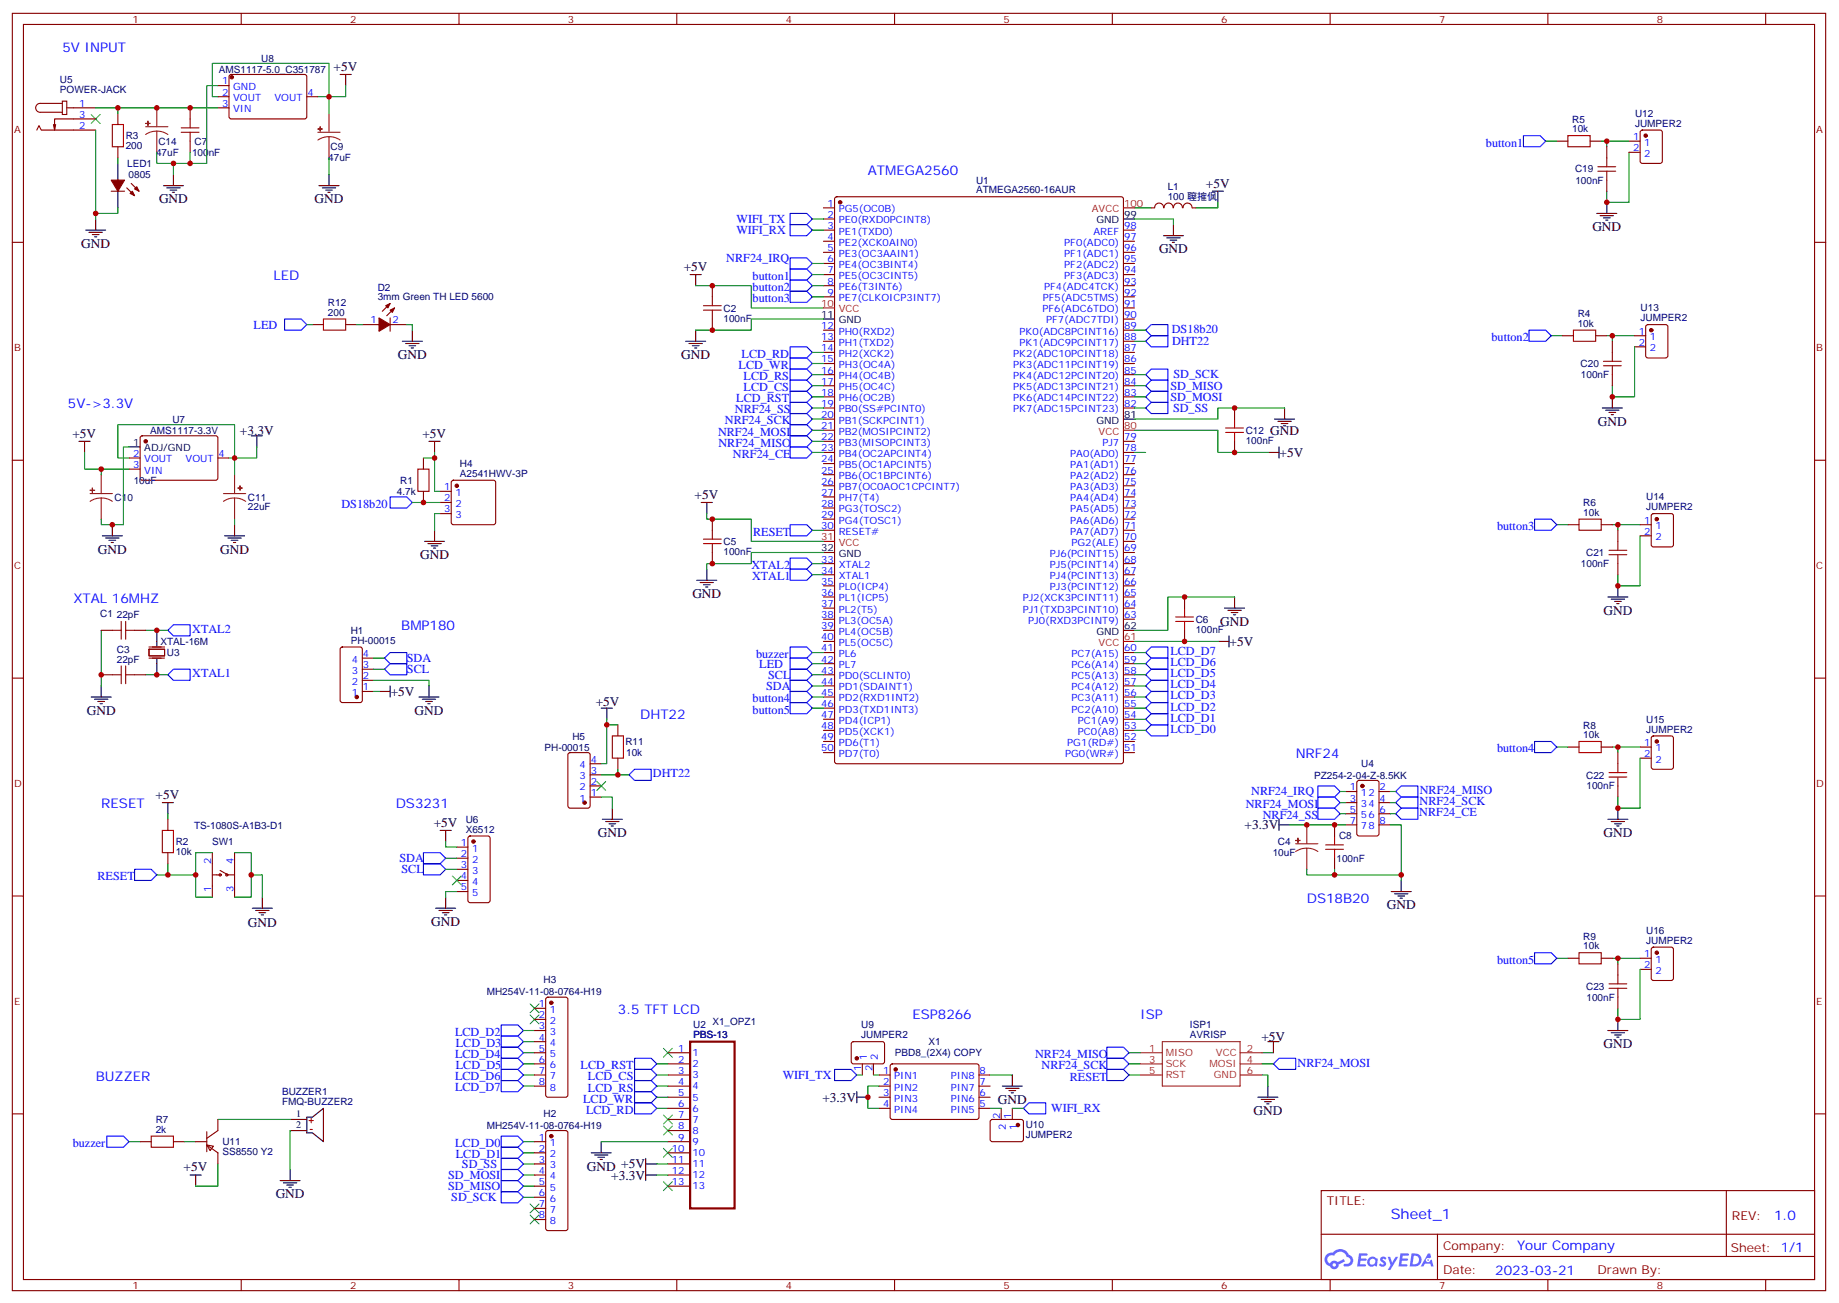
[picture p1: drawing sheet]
<svg xmlns="http://www.w3.org/2000/svg" width="584mm" height="413mm" viewBox="0 0 584 413" stroke-linecap="round" stroke-linejoin="round" font-family="sans-serif">
<defs><g id="words">
<text font-size="4.6" fill="#00f" x="441.6" y="386.9">Sheet_1</text>
<g font-size="4.2" fill="#00f">
<text x="19.8" y="16.6">5V INPUT</text>
<text x="275.6" y="55.4">ATMEGA2560</text>
<text x="86.8" y="88.9">LED</text>
<text x="21.6" y="129.5">5V-&gt;3.3V</text>
<text x="23.3" y="191.2">XTAL 16MHZ</text>
<text x="127.4" y="200">BMP180</text>
<text x="203.2" y="228.2">DHT22</text>
<text x="411.4" y="240.6">NRF24</text>
<text x="32.1" y="256.5">RESET</text>
<text x="125.6" y="256.5">DS3231</text>
<text x="414.9" y="286.5">DS18B20</text>
<text x="196.2" y="321.7">3.5 TFT LCD</text>
<text x="289.7" y="323.5">ESP8266</text>
<text x="362" y="323.5">ISP</text>
<text x="30.4" y="342.9">BUZZER</text>
<text x="563.3" y="387.1">1.0</text>
<text x="481.7" y="396.6">Your Company</text>
<text x="474.7" y="404.5">2023-03-21</text>
</g>
<g font-size="4.2">
<text x="105.9" y="22.5">+5V</text>
<text x="382.9" y="59.6">+5V</text>
<text x="50.5" y="64.6">GND</text>
<text x="99.9" y="64.6">GND</text>
<text x="505.6" y="73.4">GND</text>
<text x="25.8" y="78.7">GND</text>
<text x="368" y="80.4">GND</text>
<text x="217.1" y="86">+5V</text>
<text x="126.3" y="113.9">GND</text>
<text x="216.3" y="113.9">GND</text>
<text x="76.2" y="138">+3.3V</text>
<text x="403.3" y="138">GND</text>
<text x="507.3" y="135.1">GND</text>
<text x="23" y="138.9">+5V</text>
<text x="134.1" y="138.9">+5V</text>
<text x="406.3" y="145">+5V</text>
<text x="220.5" y="158.3">+5V</text>
<text x="31.1" y="175.7">GND</text>
<text x="69.9" y="175.7">GND</text>
<text x="133.4" y="177.4">GND</text>
<text x="219.8" y="189.8">GND</text>
<text x="509.1" y="195.1">GND</text>
<text x="387.4" y="198.6">GND</text>
<text x="390.4" y="205">+5V</text>
<text x="124" y="220.9">+5V</text>
<text x="27.6" y="226.8">GND</text>
<text x="131.6" y="226.8">GND</text>
<text x="189.1" y="224">+5V</text>
<text x="49.4" y="253.5">+5V</text>
<text x="137.7" y="262.4">+5V</text>
<text x="395.2" y="263.2">+3.3V</text>
<text x="189.8" y="265.6">GND</text>
<text x="509.1" y="265.6">GND</text>
<text x="136.9" y="293.9">GND</text>
<text x="440.3" y="288.6">GND</text>
<text x="78.7" y="294.3">GND</text>
<text x="400.5" y="330.2">+5V</text>
<text x="509.1" y="332.7">GND</text>
<text x="261.1" y="349.6">+3.3V</text>
<text x="316.8" y="350.3">GND</text>
<text x="398" y="353.8">GND</text>
<text x="58.3" y="371.7">+5V</text>
<text x="186.3" y="371.5">GND +5V</text>
<text x="194.1" y="374.3">+3.3V</text>
<text x="87.5" y="380.3">GND</text>
</g>
<g font-size="3.9" fill="#00f">
<text x="471.8" y="46.5">button1</text>
<text x="233.8" y="70.8">WIFI_TX</text>
<text x="233.8" y="74.4">WIFI_RX</text>
<text x="230.6" y="83.1">NRF24_IRQ</text>
<text x="239" y="88.9">button1</text>
<text x="239" y="92.4">button2</text>
<text x="239" y="95.9">button3</text>
<text x="80.5" y="104.3">LED</text>
<text x="372" y="105.6">DS18b20</text>
<text x="235.4" y="113.6">LCD_RD</text>
<text x="372.1" y="109.6">DHT22</text>
<text x="473.5" y="108.3">button2</text>
<text x="234.5" y="117.1">LCD_WR</text>
<text x="236.1" y="120.6">LCD_RS</text>
<text x="236.1" y="124.2">LCD_CS</text>
<text x="371.6" y="123.6">SD_MISO</text>
<text x="372.6" y="120.1">SD_SCK</text>
<text x="233.3" y="131.1">NRF24_SS</text>
<text x="233.8" y="127.7">LCD_RST</text>
<text x="371.6" y="127.2">SD_MOSI</text>
<text x="372.4" y="130.7">SD_SS</text>
<text x="230.1" y="134.7">NRF24_SCK</text>
<text x="228" y="138.2">NRF24_MOSI</text>
<text x="228.1" y="141.7">NRF24_MISO</text>
<text x="232.7" y="145.3">NRF24_CE</text>
<text x="108.4" y="161.3">DS18b20</text>
<text x="239.1" y="170">RESET</text>
<text x="475.3" y="168.2">button3</text>
<text x="238.6" y="180.6">XTAL2</text>
<text x="238.8" y="184">XTAL1</text>
<text x="61" y="200.9">XTAL2</text>
<text x="240" y="208.8">buzzer</text>
<text x="371.6" y="207.8">LCD_D7</text>
<text x="61" y="215">XTAL1</text>
<text x="129.1" y="210.2">SDA</text>
<text x="129.2" y="213.6">SCL</text>
<text x="241" y="211.9">LED</text>
<text x="243.9" y="215.4">SCL</text>
<text x="371.6" y="214.9">LCD_D5</text>
<text x="371.6" y="211.4">LCD_D6</text>
<text x="243.2" y="218.9">SDA</text>
<text x="371.6" y="222">LCD_D3</text>
<text x="371.6" y="218.4">LCD_D4</text>
<text x="239" y="222.9">button4</text>
<text x="239" y="226.4">button5</text>
<text x="371.6" y="225.5">LCD_D2</text>
<text x="371.6" y="232.5">LCD_D0</text>
<text x="371.6" y="229">LCD_D1</text>
<text x="475.3" y="238.8">button4</text>
<text x="207.3" y="246.6">DHT22</text>
<text x="395.5" y="256.4">NRF24_MOSI</text>
<text x="397.3" y="252.4">NRF24_IRQ</text>
<text x="450.7" y="255.5">NRF24_SCK</text>
<text x="450.8" y="252">NRF24_MISO</text>
<text x="400.9" y="259.9">NRF24_SS</text>
<text x="450.6" y="259.1">NRF24_CE</text>
<text x="126.8" y="273.6">SDA</text>
<text x="31" y="279.4">RESET</text>
<text x="127.5" y="277.1">SCL</text>
<text x="475.3" y="305.8">button5</text>
<text x="144.5" y="328.7">LCD_D2</text>
<text x="144.5" y="335.8">LCD_D4</text>
<text x="144.7" y="332.2">LCD_D3</text>
<text x="328.7" y="335.7">NRF24_MISO</text>
<text x="144.7" y="339.3">LCD_D5</text>
<text x="184.4" y="339.3">LCD_RST</text>
<text x="330.7" y="339.3">NRF24_SCK</text>
<text x="412" y="338.5">NRF24_MOSI</text>
<text x="144.5" y="342.8">LCD_D6</text>
<text x="144.5" y="346.4">LCD_D7</text>
<text x="186.7" y="342.9">LCD_CS</text>
<text x="186.7" y="346.4">LCD_RS</text>
<text x="248.5" y="342.4">WIFI_TX</text>
<text x="339.6" y="342.9">RESET</text>
<text x="185.1" y="349.9">LCD_WR</text>
<text x="186.1" y="353.5">LCD_RD</text>
<text x="333.7" y="352.9">WIFI_RX</text>
<text x="23.1" y="364.1">buzzer</text>
<text x="144.5" y="364">LCD_D0</text>
<text x="144.7" y="367.5">LCD_D1</text>
<text x="146.6" y="370.6">SD_SS</text>
<text x="142.3" y="374.1">SD_MOSI</text>
<text x="142.3" y="377.7">SD_MISO</text>
<text x="143.3" y="381.2">SD_SCK</text>
</g>
<g font-size="3.9" fill="#800">
<text x="421.3" y="382.4">TITLE:</text>
<text x="549.9" y="387.1">REV:</text>
<text x="458.2" y="396.6">Company:</text>
<text x="549.5" y="397.2">Sheet: 1/1</text>
<text x="458.2" y="404.3">Date:</text>
<text x="507.2" y="404.4">Drawn By:</text>
</g>
<g font-size="3.2" fill="#800">
<text x="42" y="7.2">1</text>
<text x="111.2" y="7.2">2</text>
<text x="180.3" y="7.2">3</text>
<text x="249.4" y="7.2">4</text>
<text x="318.6" y="7.2">5</text>
<text x="387.7" y="7.2">6</text>
<text x="456.9" y="7.2">7</text>
<text x="526" y="7.2">8</text>
<text x="4.4" y="42.3">A</text>
<text x="576.7" y="42.3">A</text>
<text x="4.4" y="111.5">B</text>
<text x="576.7" y="111.5">B</text>
<text x="4.4" y="180.6">C</text>
<text x="576.7" y="180.6">C</text>
<text x="4.4" y="249.8">D</text>
<text x="576.7" y="249.8">D</text>
<text x="4.4" y="318.9">E</text>
<text x="576.7" y="318.9">E</text>
<text x="42" y="409">1</text>
<text x="111.2" y="409">2</text>
<text x="180.3" y="409">3</text>
<text x="249.4" y="409">4</text>
<text x="318.6" y="409">5</text>
<text x="387.7" y="409">6</text>
<text x="456.9" y="409">7</text>
<text x="526" y="409">8</text>
</g>
<g font-size="3.2" fill="#000080">
<text x="69.5" y="23.1">AMS1117-5.0_C351787</text>
<text x="82.9" y="19.5">U8</text>
<text x="19" y="29.4">POWER-JACK</text>
<text x="19" y="26.4">U5</text>
<text x="499.2" y="42">10k</text>
<text x="499.2" y="38.9">R5</text>
<text x="519.1" y="40.2">JUMPER2</text>
<text x="519.1" y="37">U12</text>
<text x="39.9" y="47.3">200</text>
<text x="39.9" y="44.2">R3</text>
<text x="50.3" y="45.9">C14</text>
<text x="61.8" y="45.9">C7</text>
<text x="105" y="47.7">C9</text>
<text x="40.4" y="53">LED1</text>
<text x="49.6" y="49.5">47uF</text>
<text x="61" y="49.5">100nF</text>
<text x="104.2" y="51.2">47uF</text>
<text x="40.8" y="56.5">0805</text>
<text x="309.9" y="58.3">U1</text>
<text x="500.1" y="54.7">C19</text>
<text x="500.2" y="58.3">100nF</text>
<text x="309.9" y="61.3">ATMEGA2560-16AUR</text>
<text x="370.7" y="63.4">100 䏄㩁㐽</text>
<text x="370.7" y="60.2">L1</text>
<text x="119.9" y="95.2">3mm Green TH LED 5600</text>
<text x="119.9" y="92.2">D2</text>
<text x="104.1" y="100.2">200</text>
<text x="104.1" y="97.1">R12</text>
<text x="229.7" y="98.9">C2</text>
<text x="500.9" y="100.7">R4</text>
<text x="520.9" y="102">JUMPER2</text>
<text x="520.9" y="98.8">U13</text>
<text x="229.7" y="102.1">100nF</text>
<text x="500.9" y="103.7">10k</text>
<text x="501.8" y="116.5">C20</text>
<text x="502" y="120">100nF</text>
<text x="47.7" y="137.6">AMS1117-3.3V</text>
<text x="54.7" y="134.2">U7</text>
<text x="395.5" y="137.7">C12</text>
<text x="395.5" y="140.9">100nF</text>
<text x="146" y="148.1">H4</text>
<text x="42.4" y="153.5">10uF</text>
<text x="127" y="153.6">R1</text>
<text x="146" y="151.2">A2541HWV-3P</text>
<text x="36.4" y="158.8">C10</text>
<text x="78.7" y="162">22uF</text>
<text x="78.7" y="158.9">C11</text>
<text x="126" y="157.1">4.7k</text>
<text x="502.7" y="160.7">R6</text>
<text x="522.7" y="161.9">JUMPER2</text>
<text x="522.7" y="158.7">U14</text>
<text x="502.7" y="163.7">10k</text>
<text x="229.7" y="172.9">C5</text>
<text x="229.7" y="176.2">100nF</text>
<text x="503.6" y="176.5">C21</text>
<text x="502" y="180">100nF</text>
<text x="31.8" y="195.9">C1</text>
<text x="37.1" y="196.1">22pF</text>
<text x="379.6" y="197.6">C6</text>
<text x="111.4" y="201">H1</text>
<text x="379.6" y="200.9">100nF</text>
<text x="37.1" y="207.1">C3</text>
<text x="50.9" y="204.7">XTAL-16M</text>
<text x="53" y="208.2">U3</text>
<text x="111.4" y="204.3">PH-00015</text>
<text x="37.1" y="210.3">22pF</text>
<text x="502.7" y="231.2">R8</text>
<text x="522.7" y="232.5">JUMPER2</text>
<text x="522.7" y="229.3">U15</text>
<text x="172.9" y="238.2">PH-00015</text>
<text x="181.7" y="234.7">H5</text>
<text x="198.6" y="236.4">R11</text>
<text x="198.8" y="239.9">10k</text>
<text x="502.7" y="234.2">10k</text>
<text x="432.2" y="243.4">U4</text>
<text x="417.3" y="247.1">PZ254-2-04-Z-8.5KK</text>
<text x="503.6" y="247.1">C22</text>
<text x="503.7" y="250.5">100nF</text>
<text x="61.6" y="262.9">TS-1080S-A1B3-D1</text>
<text x="147.9" y="261.1">U6</text>
<text x="55.8" y="268.2">R2</text>
<text x="67.4" y="268.2">SW1</text>
<text x="147.9" y="264.2">X6512</text>
<text x="405.7" y="268.2">C4</text>
<text x="425.2" y="266.4">C8</text>
<text x="55.8" y="271.4">10k</text>
<text x="404.1" y="271.7">10uF</text>
<text x="424.3" y="273.5">100nF</text>
<text x="502.7" y="298.2">R9</text>
<text x="522.7" y="299.5">JUMPER2</text>
<text x="522.7" y="296.3">U16</text>
<text x="502.7" y="301.3">10k</text>
<text x="154.5" y="315.8">MH254V-11-08-0764-H19</text>
<text x="172.6" y="312.1">H3</text>
<text x="503.6" y="314">C23</text>
<text x="503.7" y="317.6">100nF</text>
<text x="220.1" y="329.4">PBS-13</text>
<text x="220.1" y="326.3">U2</text>
<text x="226.2" y="325.3">X1_OPZ1</text>
<text x="273.4" y="329.5">JUMPER2</text>
<text x="273.5" y="326.3">U9</text>
<text x="377.8" y="329.4">AVRISP</text>
<text x="377.8" y="326.2">ISP1</text>
<text x="284.1" y="335.2">PBD8_(2X4) COPY</text>
<text x="294.8" y="331.7">X1</text>
<text x="89.6" y="347.6">BUZZER1</text>
<text x="89.6" y="350.7">FMQ-BUZZER2</text>
<text x="49.4" y="359.5">2k</text>
<text x="49.4" y="356.4">R7</text>
<text x="154.5" y="358.2">MH254V-11-08-0764-H19</text>
<text x="172.6" y="354.4">H2</text>
<text x="325.6" y="357.8">U10</text>
<text x="70.6" y="363.4">U11</text>
<text x="325.6" y="361">JUMPER2</text>
<text x="70.6" y="366.6">SS8550 Y2</text>
</g>
<g font-size="3.2" fill="#00f">
<text x="70.5" y="26.8">1</text>
<text x="74" y="28.6">GND</text>
<text x="25.1" y="33.9">1</text>
<text x="70.5" y="30.3">2</text>
<text x="70.5" y="33.9">3</text>
<text x="74" y="32.1">VOUT</text>
<text x="74" y="35.6">VIN</text>
<text x="87.2" y="32.1">VOUT</text>
<text x="97.6" y="30.3">4</text>
<text x="25.1" y="40.9">2</text>
<text x="25.1" y="37.4">3</text>
<text x="518.5" y="44.4">1</text>
<text x="518.5" y="48">2</text>
<text x="522" y="46.2">1</text>
<text x="522" y="49.7">2</text>
<text x="262.8" y="65.6">1</text>
<text x="262.8" y="69.1">2</text>
<text x="266.3" y="67.4">PG5(OC0B)</text>
<text x="266.3" y="70.9">PE0(RXD0PCINT8)</text>
<text x="262.8" y="72.7">3</text>
<text x="262.8" y="76.2">4</text>
<text x="266.3" y="74.4">PE1(TXD0)</text>
<text x="266.3" y="78">PE2(XCK0AIN0)</text>
<text x="337.9" y="78">PF0(ADC0)</text>
<text x="347.2" y="74.4">AREF</text>
<text x="356.9" y="76.2">97</text>
<text x="356.9" y="72.7">98</text>
<text x="262.8" y="79.7">5</text>
<text x="262.8" y="83.3">6</text>
<text x="266.3" y="81.5">PE3(OC3AAIN1)</text>
<text x="337.9" y="81.5">PF1(ADC1)</text>
<text x="356.9" y="83.3">95</text>
<text x="356.9" y="79.7">96</text>
<text x="262.8" y="86.8">7</text>
<text x="266.3" y="85">PE4(OC3BINT4)</text>
<text x="266.3" y="88.5">PE5(OC3CINT5)</text>
<text x="337.9" y="88.5">PF3(ADC3)</text>
<text x="337.9" y="85">PF2(ADC2)</text>
<text x="356.9" y="86.8">94</text>
<text x="262.8" y="90.3">8</text>
<text x="262.8" y="93.8">9</text>
<text x="266.3" y="92.1">PE6(T3INT6)</text>
<text x="266.3" y="95.6">PE7(CLKOICP3INT7)</text>
<text x="331.1" y="95.6">PF5(ADC5TMS)</text>
<text x="331.5" y="92.1">PF4(ADC4TCK)</text>
<text x="356.9" y="93.8">92</text>
<text x="356.9" y="90.3">93</text>
<text x="331" y="99.1">PF6(ADC6TDO)</text>
<text x="356.9" y="100.9">90</text>
<text x="356.9" y="97.4">91</text>
<text x="117.6" y="102.7">1</text>
<text x="124.6" y="102.7">2</text>
<text x="260.8" y="104.4">12</text>
<text x="260.8" y="107.9">13</text>
<text x="266.3" y="106.2">PH0(RXD2)</text>
<text x="323.7" y="106.2">PK0(ADC8PCINT16)</text>
<text x="332.2" y="102.7">PF7(ADC7TDI)</text>
<text x="356.9" y="107.9">88</text>
<text x="356.9" y="104.4">89</text>
<text x="520.3" y="106.2">1</text>
<text x="523.8" y="107.9">1</text>
<text x="260.8" y="111.5">14</text>
<text x="266.3" y="109.7">PH1(TXD2)</text>
<text x="266.3" y="113.2">PH2(XCK2)</text>
<text x="321.7" y="113.2">PK2(ADC10PCINT18)</text>
<text x="323.7" y="109.7">PK1(ADC9PCINT17)</text>
<text x="356.9" y="111.5">87</text>
<text x="520.3" y="109.7">2</text>
<text x="523.8" y="111.5">2</text>
<text x="260.8" y="115">15</text>
<text x="260.8" y="118.5">16</text>
<text x="266.3" y="116.8">PH3(OC4A)</text>
<text x="321.7" y="116.8">PK3(ADC11PCINT19)</text>
<text x="356.9" y="118.5">85</text>
<text x="356.9" y="115">86</text>
<text x="260.8" y="122.1">17</text>
<text x="260.8" y="125.6">18</text>
<text x="266.3" y="120.3">PH4(OC4B)</text>
<text x="266.3" y="123.8">PH5(OC4C)</text>
<text x="321.7" y="123.8">PK5(ADC13PCINT21)</text>
<text x="321.7" y="120.3">PK4(ADC12PCINT20)</text>
<text x="356.9" y="125.6">83</text>
<text x="356.9" y="122.1">84</text>
<text x="260.8" y="129.1">19</text>
<text x="266.3" y="127.4">PH6(OC2B)</text>
<text x="266.3" y="130.9">PB0(SS#PCINT0)</text>
<text x="321.7" y="130.9">PK7(ADC15PCINT23)</text>
<text x="321.7" y="127.4">PK6(ADC14PCINT22)</text>
<text x="356.9" y="129.1">82</text>
<text x="260.8" y="132.6">20</text>
<text x="260.8" y="136.2">21</text>
<text x="266.3" y="134.4">PB1(SCKPCINT1)</text>
<text x="266.3" y="137.9">PB2(MOSIPCINT2)</text>
<text x="260.8" y="139.7">22</text>
<text x="260.8" y="143.2">23</text>
<text x="266.3" y="141.5">PB3(MISOPCINT3)</text>
<text x="350" y="141.5">PJ7</text>
<text x="356.9" y="143.2">78</text>
<text x="356.9" y="139.7">79</text>
<text x="42.3" y="145">2</text>
<text x="42.3" y="148.5">3</text>
<text x="45.8" y="146.8">VOUT</text>
<text x="58.9" y="146.8">VOUT</text>
<text x="69.4" y="145">4</text>
<text x="260.8" y="146.8">24</text>
<text x="266.3" y="145">PB4(OC2APCINT4)</text>
<text x="266.3" y="148.5">PB5(OC1APCINT5)</text>
<text x="339.8" y="148.5">PA1(AD1)</text>
<text x="339.8" y="145">PA0(AD0)</text>
<text x="356.9" y="146.8">77</text>
<text x="45.8" y="150.3">VIN</text>
<text x="141.1" y="155.6">1</text>
<text x="260.8" y="150.3">25</text>
<text x="260.8" y="153.8">26</text>
<text x="266.3" y="152">PB6(OC1BPCINT6)</text>
<text x="266.3" y="155.6">PB7(OC0AOC1CPCINT7)</text>
<text x="339.8" y="155.6">PA3(AD3)</text>
<text x="339.8" y="152">PA2(AD2)</text>
<text x="356.9" y="153.8">75</text>
<text x="356.9" y="150.3">76</text>
<text x="141.1" y="159.1">2</text>
<text x="144.6" y="157.3">1</text>
<text x="144.6" y="160.9">2</text>
<text x="260.8" y="157.3">27</text>
<text x="260.8" y="160.9">28</text>
<text x="266.3" y="159.1">PH7(T4)</text>
<text x="339.8" y="159.1">PA4(AD4)</text>
<text x="356.9" y="160.9">73</text>
<text x="356.9" y="157.3">74</text>
<text x="141.1" y="162.6">3</text>
<text x="144.6" y="164.4">3</text>
<text x="260.8" y="164.4">29</text>
<text x="260.8" y="167.9">30</text>
<text x="266.3" y="162.6">PG3(TOSC2)</text>
<text x="266.3" y="166.2">PG4(TOSC1)</text>
<text x="339.8" y="166.2">PA6(AD6)</text>
<text x="339.8" y="162.6">PA5(AD5)</text>
<text x="356.9" y="167.9">71</text>
<text x="356.9" y="164.4">72</text>
<text x="522.1" y="166.2">1</text>
<text x="525.6" y="167.9">1</text>
<text x="266.3" y="169.7">RESET#</text>
<text x="339.8" y="169.7">PA7(AD7)</text>
<text x="340.2" y="173.2">PG2(ALE)</text>
<text x="356.9" y="171.4">70</text>
<text x="522.1" y="169.7">2</text>
<text x="525.6" y="171.4">2</text>
<text x="260.8" y="178.5">33</text>
<text x="333.3" y="176.7">PJ6(PCINT15)</text>
<text x="356.9" y="178.5">68</text>
<text x="356.9" y="175">69</text>
<text x="260.8" y="182">34</text>
<text x="260.8" y="185.6">35</text>
<text x="266.3" y="180.3">XTAL2</text>
<text x="266.3" y="183.8">XTAL1</text>
<text x="333.3" y="183.8">PJ4(PCINT13)</text>
<text x="333.3" y="180.3">PJ5(PCINT14)</text>
<text x="356.9" y="185.6">66</text>
<text x="356.9" y="182">67</text>
<text x="260.8" y="189.1">36</text>
<text x="266.3" y="187.3">PL0(ICP4)</text>
<text x="266.3" y="190.9">PL1(ICP5)</text>
<text x="324.7" y="190.9">PJ2(XCK3PCINT11)</text>
<text x="333.3" y="187.3">PJ3(PCINT12)</text>
<text x="356.9" y="189.1">65</text>
<text x="260.8" y="192.6">37</text>
<text x="260.8" y="196.1">38</text>
<text x="266.3" y="194.4">PL2(T5)</text>
<text x="266.3" y="197.9">PL3(OC5A)</text>
<text x="324.7" y="194.4">PJ1(TXD3PCINT10)</text>
<text x="326.5" y="197.9">PJ0(RXD3PCINT9)</text>
<text x="356.9" y="196.1">63</text>
<text x="356.9" y="192.6">64</text>
<text x="260.8" y="199.7">39</text>
<text x="260.8" y="203.2">40</text>
<text x="266.3" y="201.4">PL4(OC5B)</text>
<text x="115.2" y="208.5">4</text>
<text x="260.8" y="206.7">41</text>
<text x="266.3" y="205">PL5(OC5C)</text>
<text x="266.3" y="208.5">PL6</text>
<text x="340.2" y="208.5">PC7(A15)</text>
<text x="356.9" y="206.7">60</text>
<text x="111.7" y="213.8">3</text>
<text x="111.7" y="210.3">4</text>
<text x="115.2" y="215.5">2</text>
<text x="115.2" y="212">3</text>
<text x="260.8" y="210.3">42</text>
<text x="260.8" y="213.8">43</text>
<text x="266.3" y="212">PL7</text>
<text x="266.3" y="215.5">PD0(SCLINT0)</text>
<text x="340.2" y="215.5">PC5(A13)</text>
<text x="340.2" y="212">PC6(A14)</text>
<text x="356.9" y="213.8">58</text>
<text x="356.9" y="210.3">59</text>
<text x="111.7" y="220.8">1</text>
<text x="111.7" y="217.3">2</text>
<text x="115.2" y="219.1">1</text>
<text x="260.8" y="217.3">44</text>
<text x="260.8" y="220.8">45</text>
<text x="266.3" y="219.1">PD1(SDAINT1)</text>
<text x="340.2" y="219.1">PC4(A12)</text>
<text x="356.9" y="220.8">56</text>
<text x="356.9" y="217.3">57</text>
<text x="260.8" y="224.4">46</text>
<text x="260.8" y="227.9">47</text>
<text x="266.3" y="222.6">PD2(RXD1INT2)</text>
<text x="266.3" y="226.1">PD3(TXD1INT3)</text>
<text x="340.2" y="226.1">PC2(A10)</text>
<text x="340.2" y="222.6">PC3(A11)</text>
<text x="356.9" y="227.9">54</text>
<text x="356.9" y="224.4">55</text>
<text x="260.8" y="231.4">48</text>
<text x="266.3" y="229.7">PD4(ICP1)</text>
<text x="266.3" y="233.2">PD5(XCK1)</text>
<text x="342.2" y="233.2">PC0(A8)</text>
<text x="342.2" y="229.7">PC1(A9)</text>
<text x="356.9" y="231.4">53</text>
<text x="260.8" y="234.9">49</text>
<text x="260.8" y="238.5">50</text>
<text x="266.3" y="236.7">PD6(T1)</text>
<text x="338.9" y="236.7">PG1(RD#)</text>
<text x="356.9" y="238.5">51</text>
<text x="356.9" y="234.9">52</text>
<text x="522.1" y="236.7">1</text>
<text x="525.6" y="238.5">1</text>
<text x="184" y="243.8">4</text>
<text x="187.5" y="245.5">3</text>
<text x="187.5" y="242">4</text>
<text x="266.3" y="240.2">PD7(T0)</text>
<text x="338.2" y="240.2">PG0(WR#)</text>
<text x="522.1" y="240.2">2</text>
<text x="525.6" y="242">2</text>
<text x="184" y="250.8">2</text>
<text x="184" y="247.3">3</text>
<text x="187.5" y="249.1">2</text>
<text x="428.6" y="250.8">1</text>
<text x="438" y="250.8">2</text>
<text x="184" y="254.4">1</text>
<text x="187.5" y="252.6">1</text>
<text x="428.6" y="254.4">3</text>
<text x="428.6" y="257.9">5</text>
<text x="432.1" y="252.6">12</text>
<text x="432.1" y="256.1">34</text>
<text x="438" y="257.9">6</text>
<text x="438" y="254.4">4</text>
<text x="428.6" y="261.4">7</text>
<text x="432.1" y="259.6">56</text>
<text x="432.1" y="263.2">78</text>
<text x="438" y="261.4">8</text>
<text x="146.4" y="268.5">1</text>
<text x="67.1" y="274.1" transform="rotate(-90 67.1 274.1)">2</text>
<text x="74.1" y="274.1" transform="rotate(-90 74.1 274.1)">4</text>
<text x="146.4" y="272">2</text>
<text x="146.4" y="275.5">3</text>
<text x="149.9" y="270.2">1</text>
<text x="149.9" y="273.8">2</text>
<text x="146.4" y="279">4</text>
<text x="149.9" y="277.3">3</text>
<text x="149.9" y="280.8">4</text>
<text x="67.1" y="283.2" transform="rotate(-90 67.1 283.2)">1</text>
<text x="74.1" y="283.2" transform="rotate(-90 74.1 283.2)">3</text>
<text x="146.4" y="282.6">5</text>
<text x="149.9" y="284.3">5</text>
<text x="522.1" y="303.7">1</text>
<text x="525.6" y="305.5">1</text>
<text x="522.1" y="307.3">2</text>
<text x="525.6" y="309">2</text>
<text x="171.1" y="319.6">1</text>
<text x="171.1" y="323.1">2</text>
<text x="174.6" y="321.4">1</text>
<text x="171.1" y="326.7">3</text>
<text x="174.6" y="324.9">2</text>
<text x="174.6" y="328.4">3</text>
<text x="171.1" y="330.2">4</text>
<text x="171.1" y="333.7">5</text>
<text x="174.6" y="332">4</text>
<text x="174.6" y="335.5">5</text>
<text x="215.3" y="333.7">1</text>
<text x="219.8" y="335.1">1</text>
<text x="171.1" y="337.3">6</text>
<text x="171.1" y="340.8">7</text>
<text x="174.6" y="339">6</text>
<text x="215.3" y="337.3">2</text>
<text x="215.3" y="340.8">3</text>
<text x="219.8" y="338.7">2</text>
<text x="273.4" y="339.8" transform="rotate(-90 273.4 339.8)">1</text>
<text x="275.2" y="336.3" transform="rotate(-90 275.2 336.3)">1</text>
<text x="277" y="339.8" transform="rotate(-90 277 339.8)">2</text>
<text x="278.7" y="336.3" transform="rotate(-90 278.7 336.3)">2</text>
<text x="280.4" y="340.8">1</text>
<text x="311" y="340.8">8</text>
<text x="171.1" y="344.3">8</text>
<text x="174.6" y="342.5">7</text>
<text x="174.6" y="346.1">8</text>
<text x="215.3" y="344.3">4</text>
<text x="215.3" y="347.8">5</text>
<text x="219.8" y="342.2">3</text>
<text x="219.8" y="345.7">4</text>
<text x="280.4" y="344.3">2</text>
<text x="280.4" y="347.8">3</text>
<text x="283.9" y="342.5">PIN1</text>
<text x="283.9" y="346.1">PIN2</text>
<text x="301.9" y="346.1">PIN7</text>
<text x="301.9" y="342.5">PIN8</text>
<text x="311" y="347.8">6</text>
<text x="311" y="344.3">7</text>
<text x="215.3" y="351.4">6</text>
<text x="219.8" y="349.2">5</text>
<text x="219.8" y="352.8">6</text>
<text x="280.4" y="351.4">4</text>
<text x="283.9" y="349.6">PIN3</text>
<text x="283.9" y="353.1">PIN4</text>
<text x="301.9" y="353.1">PIN5</text>
<text x="301.9" y="349.6">PIN6</text>
<text x="311" y="351.4">5</text>
<text x="215.3" y="354.9">7</text>
<text x="215.3" y="358.4">8</text>
<text x="219.8" y="356.3">7</text>
<text x="219.8" y="359.8">8</text>
<text x="317.5" y="355.1" transform="rotate(-90 317.5 355.1)">2</text>
<text x="319.3" y="358.6" transform="rotate(-90 319.3 358.6)">2</text>
<text x="321.1" y="355.1" transform="rotate(-90 321.1 355.1)">1</text>
<text x="322.8" y="358.6" transform="rotate(-90 322.8 358.6)">1</text>
<text x="171.1" y="361.9">1</text>
<text x="171.1" y="365.5">2</text>
<text x="174.6" y="363.7">1</text>
<text x="213.3" y="365.5">10</text>
<text x="215.3" y="361.9">9</text>
<text x="219.8" y="363.4">9</text>
<text x="171.1" y="369">3</text>
<text x="174.6" y="367.2">2</text>
<text x="174.6" y="370.8">3</text>
<text x="213.3" y="369">11</text>
<text x="219.8" y="366.9">10</text>
<text x="219.8" y="370.4">11</text>
<text x="171.1" y="372.5">4</text>
<text x="171.1" y="376.1">5</text>
<text x="174.6" y="374.3">4</text>
<text x="174.6" y="377.8">5</text>
<text x="213.3" y="372.5">12</text>
<text x="213.3" y="376.1">13</text>
<text x="219.8" y="373.9">12</text>
<text x="219.8" y="377.5">13</text>
<text x="171.1" y="379.6">6</text>
<text x="171.1" y="383.1">7</text>
<text x="174.6" y="381.4">6</text>
<text x="171.1" y="386.6">8</text>
<text x="174.6" y="384.9">7</text>
<text x="174.6" y="388.4">8</text>
</g>
<g font-size="3.2" fill="#f00">
<text x="356.9" y="65.6">100</text>
<text x="346.6" y="67.4">AVCC</text>
<text x="260.8" y="97.4">10</text>
<text x="266.3" y="99.1">VCC</text>
<text x="348.8" y="137.9">VCC</text>
<text x="356.9" y="136.2">80</text>
<text x="260.8" y="171.4">31</text>
<text x="266.3" y="173.2">VCC</text>
<text x="356.9" y="203.2">61</text>
<text x="348.8" y="205">VCC</text>
</g>
<g font-size="3.2">
<text x="348.1" y="70.9">GND</text>
<text x="356.9" y="69.1">99</text>
<text x="260.8" y="100.9">11</text>
<text x="266.3" y="102.7">GND</text>
<text x="348.1" y="134.4">GND</text>
<text x="356.9" y="132.6">81</text>
<text x="42.3" y="141.5">1</text>
<text x="45.8" y="143.2">ADJ/GND</text>
<text x="260.8" y="175">32</text>
<text x="266.3" y="176.7">GND</text>
<text x="348.1" y="201.4">GND</text>
<text x="356.9" y="199.7">62</text>
<text x="94.1" y="358.1">2</text>
<text x="94.1" y="354.5">1</text>
</g>
<g font-size="3.2" fill="#8d2323">
<text x="364.9" y="333.7">1</text>
<text x="370.1" y="335.1">MISO</text>
<text x="386.1" y="335.1">VCC</text>
<text x="395.9" y="333.7">2</text>
<text x="364.9" y="337.3">3</text>
<text x="364.9" y="340.8">5</text>
<text x="370.1" y="338.7">SCK</text>
<text x="384" y="338.7">MOSI</text>
<text x="395.9" y="340.8">6</text>
<text x="395.9" y="337.3">4</text>
<text x="370.1" y="342.2">RST</text>
<text x="385.4" y="342.2">GND</text>
</g>
</g></defs>
<g fill="none" stroke="#870000" stroke-width=".35">
<path d="M3.9 4.2h575.7v405.4h-575.7zM7.4 7.8h568.7v398.2h-568.7zM76.6 4.2v3.6M145.7 4.2v3.6M214.9 4.2v3.6M284 4.2v3.6M353.2 4.2v3.6M422.3 4.2v3.6M491.5 4.2v3.6M560.6 4.2v3.6M3.9 76.9h3.5M576.1 76.9h3.5"/>
<path d="M3.9 146h3.5M576.1 146h3.5M3.9 215.2h3.5M576.1 215.2h3.5M3.9 284.3h3.5M576.1 284.3h3.5M3.9 353.5h3.5M576.1 353.5h3.5M419.5 377.8h156.6v28.2h-156.6zM548.1 377.8v20.9M419.5 391.7h156.5M456.4 398.7h119.6"/>
<path d="M456.4 391.7v14.1M76.6 406v3.6M145.7 406v3.6M214.9 406v3.6M284 406v3.6M353.2 406v3.6M422.3 406v3.6M491.5 406v3.6M560.6 406v3.6"/>
</g>
<g fill="#5487ff">
<path d="M438.5 399a1.22 1.22 0 0 1 1.7 .3l-.4 .5a.47 .47 0 0 0-.3-.4 .47 .47 0 0 0-.5 .2l.1 .3a1.14 1.14 0 0 1 .8 1.7 1.14 1.14 0 0 1-1.9 0l-.2-.2 .5-.5 .7 .4a.29 .29 0 0 0 .3-.3 .29 .29 0 0 0-.2-.3 1.04 1.04 0 0 1-.6-1.7z"/>
<path d="M431.5 397.8h2.3l.4 .1-.2 .5-1.8 .1-.1 .9h1.5l.3 .3-.4 .4h-1.5l-.2 1.1h1.7l.2 .3-.2 .4h-2.6z"/>
<path d="M444.6 397.8l2.7 .1-.1 .5-1.8 .1-.2 .9h1.6l.3 .3-.4 .4h-1.6l-.1 1.1h1.7l.2 .3-.2 .4h-2.7z"/>
<path d="M453.4 397.8h.7l.3 1.2-.6 .3a.69 .69 0 0 0-1 .3 .69 .69 0 0 0 .4 1 .69 .69 0 0 0 .9-.6l.5-.3 .6 2.2h-.8l-.3-.9h-1.7l-.5 .9h-.9z"/>
<path d="M440.6 398.8h.8l.6 1.9 1.1-1.9h.9l-2.6 4.2h-.8l.9-1.5z"/>
<path d="M448.2 397.8l-.6 4.1h1.3a2.11 2.11 0 0 0 2.5-2.1 2.11 2.11 0 0 0-2.5-2zM448.9 398.5a1.43 1.43 0 0 1 1.6 1.6 1.43 1.43 0 0 1-2 1.1z"/>
<path d="M434.5 399.4a1.54 1.54 0 0 0-.1 2.1 1.54 1.54 0 0 0 2.1 .2l.7 .2 .3-2.3-.6-.3a1.49 1.49 0 0 0-2.4 .1zM434.7 400.4a.95 .95 0 0 1 1.9 0 .95 .95 0 0 1-1.9 0z"/>
<path d="M421.2 398.1a2.18 2.18 0 0 0 1.1 3.8 1.44 1.44 0 0 0 1.6 .9 1.44 1.44 0 0 0 1.1-1.5l2.1-1-.5-.8-1.9 1a1.47 1.47 0 0 0-2.4 .5 1.39 1.39 0 0 1-.7-2 1.39 1.39 0 0 1 2-.5 2.12 2.12 0 0 1 2.2-1.3 2.12 2.12 0 0 1 1.8 1.7 1.14 1.14 0 0 1 1.1 1.4 1.14 1.14 0 0 1-1.6 .8 .43 .43 0 0 0-.5 .3 .43 .43 0 0 0 .4 .5 1.98 1.98 0 0 0 2.5-1.2 1.98 1.98 0 0 0-1.2-2.5 3.1 3.1 0 0 0-5.3-.7l-.9 .1zM423.1 401.4a.55 .55 0 0 1 1.1 0 .55 .55 0 0 1-1.1 0z"/>
<circle cx="453.4" cy="399.9" r=".26"/>
</g>
<g fill="none" stroke="#870000" stroke-width=".35">
<path d="M17.7 39.5l-.4 1.8M19.8 32.1h1.4v4.2h-1.4zM19.8 32.8h-7.1a1.41 1.41 0 0 0-1.4 1.4 1.41 1.41 0 0 0 1.4 1.4h7.1M21.2 34.2h9.2M30.4 37.7h-13.1v3.6l-.3-1.8M37.4 36v3.5M60.4 34.2v3.5M69.2 34.2h3.5M69.2 27.2h3.5M69.2 30.7h3.5M72.9 23.8l.5-.2 23.6 .1 .4 .6-.1 13-.6 .4h-23.6l-.4-.7v-12.7zM97.4 30.7h3.5"/>
<path d="M11.7 41.3l.7-1.4 .7 1.4h17.3M37.4 46.6v3.5M40.3 59.6l2.4 2.5M41.7 58.2l2.4 2.5M60.4 44.8v3.5M494.3 44.8h3.5M504.9 44.8h3.5M510.2 46.6v3.5M510.2 57.1v3.6M517.2 44.8h3.5M517.2 48.3h3.5M521 41.5l.4-.2h5.7l.6 .4 .1 9.5-.5 .6-5.9 .1-.6-.5-.1-9.4z"/>
<path d="M35.3 60.7h4.2M261.4 66h3.6M261.4 69.5h3.6M261.4 73h3.6M261.4 76.6h3.6M265.2 62.6l.5-.2h90.3l.6 .5 .1 178.8-.5 .6-90.5 .1-.7-.5v-178.8zM356.7 73h3.5M356.7 76.6h3.5M365.5 66h1.1M366.6 65.9a1.41 1.41 0 0 1 1.4-1.5 1.41 1.41 0 0 1 1.4 1.5M369.6 65.9a1.41 1.41 0 0 1 1.4-1.5 1.41 1.41 0 0 1 1.4 1.5M372.6 65.9a1.41 1.41 0 0 1 1.4-1.5 1.41 1.41 0 0 1 1.4 1.5"/>
<path d="M375.6 65.9a1.41 1.41 0 0 1 1.4-1.5 1.41 1.41 0 0 1 1.4 1.5M378.6 66h1M123.9 96.3l-2.5 2.5M125.3 97.7l-2.5 2.5M226.2 90.7v3.5M261.4 80.1h3.6M261.4 83.6h3.6M261.4 87.1h3.6M261.4 90.7h3.6M261.4 94.2h3.6M356.7 80.1h3.5M356.7 83.6h3.5"/>
<path d="M356.7 87.1h3.5M356.7 90.7h3.5M356.7 94.2h3.5M356.7 97.7h3.5M99.2 103h3.5M109.7 103h3.6M115 103h5.3M123.9 103h5.3M123.9 100.9v4.2M226.2 101.2v3.6M261.4 104.8h3.6M261.4 108.3h3.6"/>
<path d="M261.4 111.8h3.6M261.4 115.4h3.6M261.4 118.9h3.6M356.7 104.8h3.5M356.7 108.3h3.5M356.7 111.8h3.5M356.7 115.4h3.5M356.7 118.9h3.5M356.7 101.2h3.5M496 106.5h3.6M506.6 106.5h3.6M511.9 108.3v3.5"/>
<path d="M511.9 118.9v3.5M519 106.5h3.5M519 110.1h3.5M522.7 103.2l.5-.2h5.6l.7 .4 .1 9.5-.5 .6-5.9 .1-.6-.5-.1-9.4zM44.7 138.5l.5-.2h23.5l.5 .7-.1 13-.6 .4-23.6-.1-.4-.6v-12.7zM261.4 122.4h3.6M261.4 125.9h3.6M261.4 129.5h3.6M261.4 133h3.6M261.4 136.5h3.6M356.7 122.4h3.5M356.7 125.9h3.5"/>
<path d="M356.7 129.5h3.5M392 129.5v3.5M41 145.3h3.5M41 148.9h3.5M69.2 145.3h3.5M134.4 145.3v3.6M134.4 155.9v3.6M139.7 155.9h3.6M139.7 159.5h3.6M143.5 152.6l.5-.2h12.7l.5 .2 .2 .5v12.7l-.3 .5-.4 .2h-12.7l-.5-.2-.2-.5v-12.7zM261.4 140.1h3.6M261.4 143.6h3.6"/>
<path d="M261.4 147.1h3.6M261.4 150.6h3.6M261.4 154.2h3.6M261.4 157.7h3.6M356.7 140.1h3.5M356.7 143.6h3.5M356.7 147.1h3.5M356.7 150.6h3.5M356.7 154.2h3.5M356.7 157.7h3.5M392 140.1v3.5M139.7 163h3.6"/>
<path d="M226.2 164.7v3.6M226.2 175.3v3.6M261.4 161.2h3.6M261.4 164.7h3.6M261.4 168.3h3.6M261.4 178.9h3.6M356.7 161.2h3.5M356.7 164.7h3.5M356.7 168.3h3.5M356.7 178.9h3.5M356.7 175.3h3.5M356.7 171.8h3.5"/>
<path d="M497.8 166.5h3.5M508.4 166.5h3.5M513.7 168.3v3.5M513.7 178.9v3.5M520.7 166.5h3.6M520.7 170h3.6M524.5 163.2l.5-.2h5.6l.7 .4v9.5l-.4 .6-5.9 .1-.7-.5v-9.4zM261.4 182.4h3.6M261.4 185.9h3.6M261.4 189.4h3.6M261.4 193h3.6M261.4 196.5h3.6"/>
<path d="M356.7 182.4h3.5M356.7 185.9h3.5M356.7 189.4h3.5M356.7 193h3.5M356.7 196.5h3.5M376.1 189.4v3.6M32.1 200h3.6M32.1 214.1h3.6M42.7 200h3.5M42.7 214.1h3.5M47.3 206h4.9v2.1h-4.9zM47.3 208.8h4.9"/>
<path d="M47.3 205.3h4.9M108.2 205.5l.5-.2h5.6l.7 .4v16.5l-.4 .7-5.9 .1-.7-.5v-16.5zM115 208.8h3.6M115 219.4h3.6M115 215.9h3.6M115 212.4h3.6M261.4 200h3.6M261.4 203.6h3.6M261.4 207.1h3.6M261.4 210.6h3.6M261.4 214.1h3.6M261.4 217.7h3.6"/>
<path d="M356.7 207.1h3.5M356.7 210.6h3.5M356.7 214.1h3.5M356.7 217.7h3.5M376.1 200v3.6M180.5 239l.5-.2h5.7l.6 .5 .1 16.5-.5 .6-5.9 .1-.6-.5-.1-16.5zM196.2 230v3.5M261.4 221.2h3.6M261.4 224.7h3.6M261.4 228.2h3.6M261.4 231.8h3.6M261.4 235.3h3.6"/>
<path d="M261.4 238.8h3.6M356.7 221.2h3.5M356.7 224.7h3.5M356.7 228.2h3.5M356.7 231.8h3.5M356.7 235.3h3.5M356.7 238.8h3.5M497.8 237.1h3.5M508.4 237.1h3.5M513.7 238.8v3.6M520.7 237.1h3.6M524.5 233.7l.5-.2h5.6l.7 .5v9.4l-.4 .7h-5.9l-.7-.4v-9.5z"/>
<path d="M53.3 260v3.5M187.4 252.9h3.5M187.4 249.4h3.5M187.4 245.9h3.5M187.4 242.4h3.5M196.2 240.6v3.5M427.2 251.2h3.6M427.2 254.7h3.6M427.2 258.2h3.6M431 247.9l.5-.3h5.6l.7 .5v16.5l-.4 .6-5.9 .1-.7-.5v-16.4zM437.8 251.2h3.6M437.8 254.7h3.6"/>
<path d="M437.8 258.2h3.6M513.7 249.4v3.5M520.7 240.6h3.6M53.3 270.6v3.5M67.4 270.6v14.1M67.4 277.6h2.5M69.9 276.2l2.5 1.4M72 277.6h2.5M74.5 270.6v14.1M145 268.8h3.6M145 272.3h3.6M145 275.9h3.6"/>
<path d="M145 279.4h3.6M148.8 265.5l.5-.2h5.6l.7 .4v20l-.5 .7-5.8 .1-.7-.5v-20zM423.7 261.8v3.5M423.7 272.3v3.6M427.2 261.8h3.6M437.8 261.8h3.6M145 282.9h3.6M169.7 320h3.5M173.5 316.6l.5-.2h5.6l.5 .2 .2 .5v30.4l-.2 .5-.5 .2h-5.6l-.5-.2-.3-.5v-30.4zM497.8 304.1h3.5M508.4 304.1h3.5M513.7 305.9v3.5"/>
<path d="M513.7 316.4v3.6M520.7 304.1h3.6M520.7 307.6h3.6M524.5 300.8l.5-.2h5.6l.7 .4v9.4l-.4 .7h-5.9l-.7-.4v-9.4zM169.7 323.5h3.5M169.7 327h3.5M169.7 330.6h3.5M169.7 334.1h3.5M169.7 337.6h3.5M212.1 334.1h7M212.1 337.6h7M270.5 330.8l.5-.2h9.4l.4 .7v5.9l-.7 .4-9.4-.1-.4-.6v-5.6z"/>
<path d="M273.8 337.6v3.5M277.3 337.6v3.5M282.8 337.8l.5-.2 27.1 .1 .4 .6v16.5l-.7 .4h-27.1l-.4-.7v-16.2zM65.7 359.1v6.4M69.2 355.2v3.6l-3.5 2.4M169.7 341.1h3.5M169.7 344.7h3.5M173.5 359l.5-.2h5.6l.5 .2 .2 .5v30.3l-.2 .5-.5 .2h-5.6l-.5-.2-.3-.5v-30.3zM212.1 341.1h7M212.1 344.7h7M212.1 348.2h7M212.1 351.7h7"/>
<path d="M212.1 355.2h7M212.1 358.8h7M279.1 341.1h3.5M279.1 344.7h3.5M279.1 348.2h3.5M279.1 351.7h3.5M310.8 341.1h3.6M310.8 344.7h3.6M310.8 348.2h3.6M310.8 351.7h3.6M314.6 355.5l.5-.3 9.4 .1 .4 .7v5.9l-.7 .4-9.4-.1-.4-.6v-5.6zM317.9 351.7v3.5"/>
<path d="M321.4 351.7v3.5M44.5 362.3h3.5M55.1 362.3h3.5M62.1 362.3h3.6M65.7 363.4l2.1 .3-1.1 1.4zM65.7 363.4l3.5 2.4v3.6M169.7 362.3h3.5M169.7 365.8h3.5M169.7 369.4h3.5M169.7 372.9h3.5M169.7 376.4h3.5M169.7 379.9h3.5"/>
<path d="M212.1 362.3h7M212.1 365.8h7M212.1 369.4h7M212.1 372.9h7M212.1 376.4h7M169.7 383.5h3.5M169.7 387h3.5"/>
<circle cx="69.9" cy="277.6" r=".35"/>
<circle cx="72" cy="277.6" r=".35"/>
</g>
<g fill="#870000" stroke="#870000" stroke-width=".35">
<path d="M120.3 100.9l3.6 2.1-3.6 2.1z"/>
<path d="M123.9 98.4l1.4-.7-.7 1.4z"/>
<path d="M122.4 97l1.5-.7-.7 1.4z"/>
<path d="M42.7 60l.7-.7 .7 1.4z"/>
<path d="M42 60.7l.7 1.4-1.4-.7z"/>
<path d="M35.3 57.1h4.2l-2.1 3.6z"/>
<circle cx="266.7" cy="64.2" r=".53"/>
<circle cx="175" cy="360.5" r=".53"/>
<circle cx="175" cy="318.2" r=".53"/>
<circle cx="113.3" cy="221.2" r=".53"/>
<circle cx="150.3" cy="267.1" r=".53"/>
<circle cx="46.2" cy="140.1" r=".53"/>
<circle cx="73.6" cy="24.5" r=".53"/>
<circle cx="432.5" cy="249.4" r=".53"/>
<circle cx="145" cy="154.2" r=".53"/>
<circle cx="185.6" cy="254.7" r=".53"/>
<circle cx="284.4" cy="339.4" r=".53"/>
<circle cx="272" cy="335.8" r=".53"/>
<circle cx="323.2" cy="357" r=".53"/>
<circle cx="522.5" cy="43" r=".53"/>
<circle cx="524.3" cy="104.8" r=".53"/>
<circle cx="526" cy="164.7" r=".53"/>
<circle cx="526" cy="235.3" r=".53"/>
<circle cx="526" cy="302.3" r=".53"/>
</g>
<path d="M356.7 66h3.5M261.4 97.7h3.6M356.7 136.5h3.5M261.4 171.8h3.6M356.7 203.6h3.5M98.1 355.6h1.4M98.5 358.4h.7M98.8 354.9v1.4" fill="none" stroke="#f00" stroke-width=".35"/>
<g fill="none" stroke="#000" stroke-width=".35">
<path d="M108 23.6h3.5M109.7 23.6v3.6M37.4 51.9v5.2M51.9 58.9h6.3M53 59.6h4.2M55.1 55.4v3.5M101.3 58.9h6.3M102.3 59.6h4.3M104.5 55.4v3.5M27.2 73h6.3M28.3 73.7h4.2M29.3 74.4h2.1"/>
<path d="M30 75.1h.7M30.4 69.5v3.5M37.4 60.7v5.3M54 60.3h2.1M54.7 61h.7M103.4 60.3h2.1M104.1 61h.7M356.7 69.5h3.5M369.4 74.8h6.3M370.5 75.5h4.2M371.5 76.2h2.1M372.2 76.9h.7"/>
<path d="M372.6 71.3v3.5M384.9 60.7h3.5M386.7 60.7v3.5M507 67.7h6.3M508 68.4h4.3M509.1 69.1h2.1M509.8 69.8h.7M510.2 64.2v3.5M219.1 87.1h3.5M220.9 87.1v3.6M127.7 108.3h6.4M128.8 109h4.2"/>
<path d="M129.9 109.7h2.1M130.6 110.4h.7M130.9 104.8v3.5M217.7 108.3h6.3M218.8 109h4.2M219.8 109.7h2.1M220.5 110.4h.7M220.9 104.8v3.5M261.4 101.2h3.6M79.8 138.3h3.5M81.5 138.3v3.5M356.7 133h3.5"/>
<path d="M404.7 133h6.3M405.7 133.7h4.3M406.8 134.4h2.1M407.5 135.1h.7M407.8 129.5v3.5M508.7 129.5h6.4M509.8 130.2h4.2M510.9 130.9h2.1M511.6 131.6h.7M511.9 125.9v3.6M25.1 140.1h3.5M26.8 140.1v3.5"/>
<path d="M41 141.8h3.5M136.2 140.1h3.5M138 140.1v3.5M222.6 159.5h3.6M224.4 159.5v3.5M402.6 143.6h3.5M406.1 141.8v3.5M32.5 170h6.3M33.5 170.7h4.3M34.6 171.4h2.1M35.3 172.2h.7M35.7 166.5v3.5"/>
<path d="M71.3 170h6.3M72.4 170.7h4.2M73.4 171.4h2.1M74.1 172.2h.7M74.5 166.5v3.5M134.8 171.8h6.3M135.9 172.5h4.2M136.9 173.2h2.1M137.6 173.9h.7M138 168.3v3.5M261.4 175.3h3.6M221.2 184.1h6.4"/>
<path d="M222.3 184.9h4.2M223.3 185.6h2.2M224 186.3h.8M224.4 180.6v3.5M388.8 193h6.3M389.9 193.7h4.2M390.9 194.4h2.1M391.6 195.1h.7M392 189.4v3.6M510.5 189.4h6.4M511.6 190.1h4.2M512.6 190.9h2.1"/>
<path d="M513.3 191.6h.7M513.7 185.9v3.5M32.1 217.7v3.5M49.8 200v5M49.8 209.2v4.9M120.3 219.4h3.6M123.9 217.7v3.5M136.2 217.7v3.5M356.7 200h3.5M386.7 203.6h3.5M390.2 201.8v3.5M29 221.2h6.3"/>
<path d="M30 221.9h4.3M31.1 222.6h2.1M31.8 223.3h.7M133 221.2h6.4M134.1 221.9h4.2M135.1 222.6h2.2M135.9 223.3h.7M190.9 224.7h3.5M192.7 224.7v3.5M51.5 254.7h3.6M53.3 254.7v3.5M191.2 260h6.4"/>
<path d="M194.4 256.5v3.5M406.1 260v3.5M510.5 260h6.4M513.7 256.5v3.5M139.7 263.5h3.6M141.5 263.5v3.6M192.3 260.7h4.2M193.4 261.4h2.1M194.1 262.1h.7M406.1 261.8h3.5M444.9 279.4v3.5M511.6 260.7h4.2"/>
<path d="M512.6 261.4h2.1M513.3 262.1h.7M80.1 288.2h6.4M81.2 288.9h4.2M82.2 289.6h2.1M82.9 290.3h.7M83.3 284.7v3.5M138.3 288.2h6.4M139.4 288.9h4.2M140.4 289.6h2.2M141.1 290.3h.8M141.5 284.7v3.5"/>
<path d="M441.7 282.9h6.4M442.8 283.6h4.2M443.8 284.3h2.1M444.5 285h.7M402.6 330.6h3.5M404.3 330.6v3.5M510.5 327h6.4M511.6 327.7h4.2M512.6 328.4h2.1M513.3 329.1h.7M513.7 323.5v3.5M92.1 358.8h5.3"/>
<path d="M92.1 355.2h5.3M97.4 354.5h1.8l3.5-2.8v10.6l-3.5-2.8h-1.8zM272 348.2h3.6M272 346.4v3.6M318.2 344.7h6.4M319.3 345.4h4.2M320.4 346.1h2.1M321.1 346.8h.7M321.4 341.1v3.6M399.4 348.2h6.3M400.4 348.9h4.3M401.5 349.6h2.1"/>
<path d="M402.2 350.3h.7M402.6 344.7v3.5M60.4 372.9h3.5M62.1 372.9v3.5M88.9 374.6h6.4M90 375.4h4.2M91.1 376.1h2.1M91.8 376.8h.7M92.1 371.1v3.5M187.7 365.8h6.4M188.8 366.5h4.2M189.8 367.2h2.1"/>
<path d="M190.5 367.9h.7M190.9 362.3v3.5M205 372.9h3.5M205 369.4h3.5M205 367.6v7"/>
</g>
<g fill="none" stroke="#008700" stroke-width=".35">
<path d="M30.4 34.2h38.8M37.4 34.2v1.8M69.2 27.2h-3.5v24.7h-5.3M69.2 30.7h-1.8v-10.6h37.1v10.6h-3.6M109.7 27.2v3.5h-5.2v5.3M30.4 41.3v26.4h7v-1.7M37.4 50.1v1.8M49.8 48.3v3.6h10.6v-3.6M55.1 51.9v3.5M104.5 50.1v5.3M490.7 44.8h3.6M508.4 44.8h1.8v1.8"/>
<path d="M510.2 44.8h7M517.2 48.3v15.9h-7v-3.5M30.4 67.7v1.8M257.9 73h3.5M257.9 69.5h3.5M360.2 69.5h12.4v1.8M360.2 66h5.3M386.7 64.2v1.8h-7.1M220.9 90.7h17.6v7h22.9M257.9 83.6h3.5M257.9 87.1h3.5M257.9 90.7h3.5"/>
<path d="M257.9 94.2h3.5M97.4 103h1.8M113.3 103h1.7M129.2 103h1.7v1.8M257.9 118.9h3.5M257.9 115.4h3.5M257.9 111.8h3.5M261.4 101.2h-22.9v3.6h-17.6M360.2 118.9h3.5M360.2 104.8h3.5M360.2 108.3h3.5M492.5 106.5h3.5"/>
<path d="M510.2 106.5h1.7v1.8M511.9 106.5h7.1M519 110.1v15.8h-7.1v-3.5M257.9 125.9h3.5M257.9 122.4h3.5M257.9 129.5h3.5M257.9 133h3.5M257.9 136.5h3.5M360.2 136.5h26.5v7.1h15.9M360.2 125.9h3.5M360.2 122.4h3.5M360.2 129.5h3.5"/>
<path d="M407.8 129.5h-21.1v3.5h-26.5M26.8 143.6v5.3h5.3M41 148.9h-8.9v1.7M41 141.8h-1.8v24.7h-7.1v-1.8M72.7 145.3h1.8v5.3M81.5 141.8v3.5h-7v-10.5h-37.1v10.5h3.6M130.9 159.5h8.8M134.4 145.3h3.6v10.6h1.7M138 143.6v1.7M257.9 143.6h3.5M257.9 140.1h3.5M360.2 143.6h3.5"/>
<path d="M74.5 164.7v1.8M139.7 163h-1.7v5.3M224.4 163v1.7h14.1v7.1h22.9M257.9 178.9h3.5M257.9 168.3h3.5M261.4 175.3h-22.9v3.6h-14.1v1.7M494.3 166.5h3.5M511.9 166.5h1.8v1.8M513.7 166.5h7M520.7 170v15.9h-7v-3.5M257.9 182.4h3.5M392 189.4h-21.2v10.6h-10.6"/>
<path d="M32.1 200v17.7M46.2 214.1h7.1M46.2 200h7.1M118.6 215.9h17.6v1.8M118.6 212.4h3.5M118.6 208.8h3.5M118.6 219.4h1.7M257.9 214.1h3.5M257.9 217.7h3.5M257.9 210.6h3.5M257.9 207.1h3.5M360.2 214.1h3.5"/>
<path d="M360.2 217.7h3.5M360.2 210.6h3.5M360.2 207.1h3.5M360.2 203.6h26.5M192.7 228.2v14.2h-1.8M192.7 230h3.5M257.9 224.7h3.5M257.9 221.2h3.5M360.2 231.8h3.5M360.2 228.2h3.5M360.2 224.7h3.5M360.2 221.2h3.5"/>
<path d="M494.3 237.1h3.5M511.9 237.1h1.8v1.7M513.7 237.1h7M53.3 258.2v1.8M190.9 252.9h3.5v3.6M190.9 245.9h8.8M196.2 244.1v1.8M425.5 258.2h1.7M425.5 254.7h1.7M425.5 251.2h1.7M441.4 258.2h1.7M441.4 254.7h1.7"/>
<path d="M441.4 251.2h1.7M520.7 240.6v15.9h-7v-3.6M53.3 274.1v3.5M62.1 277.6v7.1h5.3M67.4 270.6h-5.3v7h-12.3M74.5 270.6h5.3v14.1h-5.3M79.8 277.6h3.5v7.1M141.5 267.1v1.7h3.5M141.5 275.9h3.5M141.5 272.3h3.5M409.6 261.8h17.6M414.9 275.9v1.7h30"/>
<path d="M423.7 275.9v1.7M441.4 261.8h3.5v17.6M145 282.9h-3.5v1.8M494.3 304.1h3.5M511.9 304.1h1.8v1.8M513.7 304.1h7M520.7 307.6v15.9h-7v-3.5M166.2 337.6h3.5M166.2 334.1h3.5M166.2 330.6h3.5M166.2 327h3.5M208.5 337.6h3.6"/>
<path d="M358.5 337.6h3.5M358.5 334.1h3.5M400.8 337.6h3.5M400.8 334.1h3.5M69.2 355.2h22.9M92.1 358.8v12.3M166.2 341.1h3.5M166.2 344.7h3.5M208.5 341.1h3.6M208.5 344.7h3.6M208.5 348.2h3.6M208.5 351.7h3.6"/>
<path d="M272 341.1h1.8M277.3 341.1h1.8M279.1 344.7h-3.5v7h3.5M314.4 341.1h7M314.4 351.7h3.5M321.4 351.7h3.5M358.5 341.1h3.5M400.8 341.1h1.8v3.6M41 362.3h3.5M58.6 362.3h3.5M69.2 369.4v7h-7.1M166.2 362.3h3.5"/>
<path d="M166.2 369.4h3.5M166.2 372.9h3.5M166.2 379.9h3.5M166.2 376.4h3.5M166.2 365.8h3.5M190.9 362.3h21.2M208.5 369.4h3.6M208.5 372.9h3.6"/>
</g>
<g fill="none" stroke="#00f" stroke-width=".35">
<path d="M483.7 43h5.3l1.7 1.8-1.7 1.8h-5.3zM250.9 71.3h5.3l1.7 1.7-1.7 1.8h-5.3zM250.9 67.7h5.3l1.7 1.8-1.7 1.8h-5.3zM250.9 81.8h5.3l1.7 1.8-1.7 1.8h-5.3zM250.9 85.4h5.3l1.7 1.7-1.7 1.8h-5.3zM250.9 88.9h5.3l1.7 1.8-1.7 1.7h-5.3zM250.9 92.4h5.3l1.7 1.8-1.7 1.8h-5.3zM90.3 101.2h5.3l1.8 1.8-1.8 1.8h-5.3zM250.9 110.1h5.3l1.7 1.7-1.7 1.8h-5.3zM250.9 113.6h5.3l1.7 1.8-1.7 1.7h-5.3zM250.9 117.1h5.3l1.7 1.8-1.7 1.7h-5.3zM363.7 118.9l1.8-1.8h5.3v3.5h-5.3z"/>
<path d="M365.5 103h5.3v3.5h-5.3l-1.8-1.7zM365.5 106.5h5.3v3.6h-5.3l-1.8-1.8zM485.5 104.8h5.2l1.8 1.7-1.8 1.8h-5.2zM250.9 120.6h5.3l1.7 1.8-1.7 1.8h-5.3zM250.9 124.2h5.3l1.7 1.7-1.7 1.8h-5.3zM250.9 134.8h5.3l1.7 1.7-1.7 1.8h-5.3zM250.9 127.7h5.3l1.7 1.8-1.7 1.7h-5.3zM250.9 138.3h5.3l1.7 1.8-1.7 1.7h-5.3zM250.9 131.2h5.3l1.7 1.8-1.7 1.8h-5.3zM363.7 122.4l1.8-1.8h5.3v3.6h-5.3zM365.5 127.7h5.3v3.5h-5.3l-1.8-1.7zM365.5 124.2h5.3v3.5h-5.3l-1.8-1.8z"/>
<path d="M123.9 157.7h5.3l1.7 1.8-1.7 1.7h-5.3zM250.9 141.8h5.3l1.7 1.8-1.7 1.7h-5.3zM250.9 177.1h5.3l1.7 1.8-1.7 1.7h-5.3zM250.9 166.5h5.3l1.7 1.8-1.7 1.7h-5.3zM487.2 164.7h5.3l1.8 1.8-1.8 1.8h-5.3zM250.9 180.6h5.3l1.7 1.8-1.7 1.7h-5.3zM53.3 200l1.8-1.7h5.3v3.5h-5.3zM53.3 214.1l1.8-1.7h5.3v3.5h-5.3zM122.1 208.8l1.8-1.7h5.3v3.5h-5.3zM122.1 212.4l1.8-1.8h5.3v3.5h-5.3zM250.9 215.9h5.3l1.7 1.8-1.7 1.7h-5.3zM250.9 212.4h5.3l1.7 1.7-1.7 1.8h-5.3z"/>
<path d="M250.9 208.8h5.3l1.7 1.8-1.7 1.8h-5.3zM250.9 205.3h5.3l1.7 1.8-1.7 1.7h-5.3zM250.9 219.4h5.3l1.7 1.8-1.7 1.8h-5.3zM363.7 217.7l1.8-1.8h5.3v3.5h-5.3zM363.7 210.6l1.8-1.8h5.3v3.6h-5.3zM363.7 207.1l1.8-1.8h5.3v3.5h-5.3zM365.5 219.4h5.3v3.6h-5.3l-1.8-1.8zM365.5 212.4h5.3v3.5h-5.3l-1.8-1.8zM250.9 223h5.3l1.7 1.7-1.7 1.8h-5.3zM363.7 231.8l1.8-1.8h5.3v3.5h-5.3zM363.7 228.2l1.8-1.7h5.3v3.5h-5.3zM363.7 224.7l1.8-1.7h5.3v3.5h-5.3z"/>
<path d="M487.2 235.3h5.3l1.8 1.8-1.8 1.7h-5.3zM201.5 244.1h5.3v3.5h-5.3l-1.8-1.7zM418.4 252.9h5.3l1.8 1.8-1.8 1.8h-5.3zM418.4 256.5h5.3l1.8 1.7-1.8 1.8h-5.3zM418.4 249.4h5.3l1.8 1.8-1.8 1.7h-5.3zM443.1 258.2l1.8-1.7h5.3v3.5h-5.3zM443.1 254.7l1.8-1.8h5.3v3.6h-5.3zM443.1 251.2l1.8-1.8h5.3v3.5h-5.3zM42.7 275.9h5.3l1.8 1.7-1.8 1.8h-5.3zM134.4 270.6h5.3l1.8 1.7-1.8 1.8h-5.3zM134.4 274.1h5.3l1.8 1.8-1.8 1.7h-5.3zM487.2 302.3h5.3l1.8 1.8-1.8 1.8h-5.3z"/>
<path d="M159.1 325.3h5.3l1.8 1.7-1.8 1.8h-5.3zM159.1 328.8h5.3l1.8 1.8-1.8 1.7h-5.3zM159.1 332.3h5.3l1.8 1.8-1.8 1.7h-5.3zM159.1 335.8h5.3l1.8 1.8-1.8 1.8h-5.3zM159.1 339.4h5.3l1.8 1.7-1.8 1.8h-5.3zM201.5 335.8h5.3l1.7 1.8-1.7 1.8h-5.3zM201.5 339.4h5.3l1.7 1.7-1.7 1.8h-5.3zM265 339.4h5.3l1.7 1.7-1.7 1.8h-5.3zM351.4 339.4h5.3l1.8 1.7-1.8 1.8h-5.3zM351.4 335.8h5.3l1.8 1.8-1.8 1.8h-5.3zM351.4 332.3h5.3l1.8 1.8-1.8 1.7h-5.3zM404.3 337.6l1.8-1.8h5.3v3.6h-5.3z"/>
<path d="M159.1 342.9h5.3l1.8 1.8-1.8 1.7h-5.3zM201.5 342.9h5.3l1.7 1.8-1.7 1.7h-5.3zM201.5 346.4h5.3l1.7 1.8-1.7 1.8h-5.3zM201.5 350h5.3l1.7 1.7-1.7 1.8h-5.3zM324.9 351.7l1.8-1.7h5.3v3.5h-5.3zM33.9 360.5h5.3l1.8 1.8-1.8 1.8h-5.3zM159.1 360.5h5.3l1.8 1.8-1.8 1.8h-5.3zM159.1 364.1h5.3l1.8 1.7-1.8 1.8h-5.3zM159.1 371.1h5.3l1.8 1.8-1.8 1.7h-5.3zM159.1 374.6h5.3l1.8 1.8-1.8 1.8h-5.3zM159.1 378.2h5.3l1.8 1.7-1.8 1.8h-5.3zM159.1 367.6h5.3l1.8 1.8-1.8 1.7h-5.3z"/>
</g>
<g fill="none" stroke="#3c3" stroke-width=".35">
<path d="M29 36.3l2.8 2.9M31.8 36.3l-2.8 2.9M189.5 248l2.8 2.8M192.3 248l-2.8 2.8M143.6 278l2.8 2.8M146.4 278l-2.8 2.8M168.3 318.6l2.8 2.8M171.1 318.6l-2.8 2.8M168.3 322.1l2.8 2.8M171.1 322.1l-2.8 2.8M210.6 332.7l2.9 2.8M213.5 332.7l-2.9 2.8"/>
<path d="M210.6 353.8l2.9 2.9M210.6 357.4l2.9 2.8M213.5 353.8l-2.9 2.9M213.5 357.4l-2.9 2.8M210.6 364.4l2.9 2.8M210.6 375l2.9 2.8M213.5 364.4l-2.9 2.8M213.5 375l-2.9 2.8M168.3 382.1l2.8 2.8M168.3 385.6l2.8 2.8M171.1 382.1l-2.8 2.8M171.1 385.6l-2.8 2.8"/>
</g>
<g fill="none" stroke="#a10000" stroke-width=".35">
<path d="M35.7 39.5h3.5v7.1h-3.5zM60.4 37.7v2.9M57.5 42h5.7M57.5 40.6h5.7M60.4 42v2.8M497.8 43h7.1v3.6h-7.1zM507.3 54.3h5.7M507.3 52.9h5.7M510.2 50.1v2.8M510.2 54.3v2.8M223.3 98.4h5.7M223.3 97h5.7"/>
<path d="M226.2 94.2v2.8M226.2 98.4v2.8M102.7 101.2h7v3.6h-7zM499.6 104.8h7v3.5h-7zM509.1 116.1h5.6M509.1 114.7h5.6M511.9 111.8v2.9M511.9 116.1v2.8M389.1 137.2h5.7M389.1 135.8h5.7M392 133v2.8M392 137.2v2.9"/>
<path d="M132.7 148.9h3.5v7h-3.5zM223.3 172.5h5.7M223.3 171.1h5.7M226.2 168.3v2.8M226.2 172.5v2.8M501.3 164.7h7.1v3.6h-7.1zM510.9 176h5.6M510.9 174.6h5.6M513.7 171.8v2.8M513.7 176v2.9M38.5 197.2v5.6M39.9 197.2v5.6"/>
<path d="M373.3 197.2h5.6M373.3 195.8h5.6M376.1 193v2.8M376.1 197.2v2.8M35.7 200h2.8M35.7 214.1h2.8M38.5 211.3v5.7M39.9 200h2.8M39.9 211.3v5.7M39.9 214.1h2.8M194.4 233.5h3.5v7.1h-3.5zM501.3 235.3h7.1v3.5h-7.1z"/>
<path d="M510.9 246.6h5.6M510.9 245.2h5.6M513.7 242.4v2.8M513.7 246.6v2.8M51.5 263.5h3.6v7.1h-3.6zM420.9 269.5h5.6M420.9 268.1h5.6M423.7 265.3v2.8M423.7 269.5v2.8M501.3 302.3h7.1v3.6h-7.1zM510.9 313.6h5.6M510.9 312.2h5.6"/>
<path d="M513.7 309.4v2.8M513.7 313.6v2.8M48 360.5h7.1v3.6h-7.1z"/>
</g>
<path d="M219.1 330.6h14.1v52.9h-14.1z" fill="none" stroke="#900" stroke-width=".71"/>
<g fill="none" stroke="#8c2424" stroke-width=".35">
<path d="M49.8 34.2v6M104.5 36v6M46.2 40.2h7.1M49.8 41.6l1.8 .3 1.7 .8M49.8 41.6l-1.9 .3-1.7 .8M49.8 41.6v6.7M100.9 42h7.1M104.5 43.4l1.8 .2 1.7 .8M104.5 43.4l-1.9 .2-1.7 .8M104.5 43.4v6.7M28.6 156.6h7.1M32.1 158l-1.8 .3-1.7 .8"/>
<path d="M32.1 158l1.9 .3 1.7 .8M32.1 150.6v6M32.1 158v6.7M70.9 156.6h7.1M74.5 158l-1.9 .3-1.7 .8M74.5 158l1.8 .3 1.7 .8M74.5 150.6v6M74.5 158v6.7M411.4 267.8h7M414.9 269.2l-1.8 .2-1.7 .8M414.9 269.2l1.9 .2 1.6 .8M414.9 261.8v6"/>
<path d="M414.9 269.2v6.7M362 334.1h7M362 337.6h7M369 330.6h24.7v14.1h-24.7zM393.7 334.1h7.1M393.7 337.6h7.1M362 341.1h7M393.7 341.1h7.1"/>
</g>
<g fill="#8c2424" stroke="#8c2424" stroke-width=".35">
<path d="M46.2 39.2h1.5z"/>
<path d="M47 38.5v1.4z"/>
<path d="M100.9 40.9l1.4 .1z"/>
<path d="M101.6 40.2l.1 1.4z"/>
<path d="M29.3 154.9l.1 1.4z"/>
<path d="M28.6 155.6h1.4z"/>
<path d="M75.5 154.9h1.4z"/>
<path d="M76.2 154.2v1.4z"/>
<path d="M412.1 266v1.4z"/>
<path d="M411.4 266.7h1.4z"/>
</g>
<g fill="#c00">
<circle cx="49.8" cy="214.1" r=".88"/>
<circle cx="49.8" cy="200" r=".88"/>
<circle cx="32.1" cy="214.1" r=".88"/>
<circle cx="49.8" cy="34.2" r=".88"/>
<circle cx="55.1" cy="51.9" r=".88"/>
<circle cx="60.4" cy="34.2" r=".88"/>
<circle cx="60.4" cy="51.9" r=".88"/>
<circle cx="104.5" cy="30.7" r=".88"/>
<circle cx="32.1" cy="148.9" r=".88"/>
<circle cx="74.5" cy="145.3" r=".88"/>
<circle cx="35.7" cy="166.5" r=".88"/>
<circle cx="134.4" cy="159.5" r=".88"/>
<circle cx="138" cy="145.3" r=".88"/>
<circle cx="196.2" cy="245.9" r=".88"/>
<circle cx="192.7" cy="230" r=".88"/>
<circle cx="37.4" cy="34.2" r=".88"/>
<circle cx="30.4" cy="67.7" r=".88"/>
<circle cx="53.3" cy="277.6" r=".88"/>
<circle cx="62.1" cy="277.6" r=".88"/>
<circle cx="79.8" cy="277.6" r=".88"/>
<circle cx="275.6" cy="348.2" r=".88"/>
<circle cx="226.2" cy="104.8" r=".88"/>
<circle cx="226.2" cy="90.7" r=".88"/>
<circle cx="226.2" cy="178.9" r=".88"/>
<circle cx="226.2" cy="164.7" r=".88"/>
<circle cx="392" cy="143.6" r=".88"/>
<circle cx="392" cy="129.5" r=".88"/>
<circle cx="414.9" cy="261.8" r=".88"/>
<circle cx="423.7" cy="261.8" r=".88"/>
<circle cx="444.9" cy="277.6" r=".88"/>
<circle cx="423.7" cy="277.6" r=".88"/>
<circle cx="376.1" cy="203.6" r=".88"/>
<circle cx="376.1" cy="189.4" r=".88"/>
<circle cx="510.2" cy="44.8" r=".88"/>
<circle cx="510.2" cy="64.2" r=".88"/>
<circle cx="511.9" cy="125.9" r=".88"/>
<circle cx="511.9" cy="106.5" r=".88"/>
<circle cx="513.7" cy="185.9" r=".88"/>
<circle cx="513.7" cy="166.5" r=".88"/>
<circle cx="513.7" cy="256.5" r=".88"/>
<circle cx="513.7" cy="237.1" r=".88"/>
<circle cx="513.7" cy="323.5" r=".88"/>
<circle cx="513.7" cy="304.1" r=".88"/>
</g>
<use href="#words"/>
</svg>
